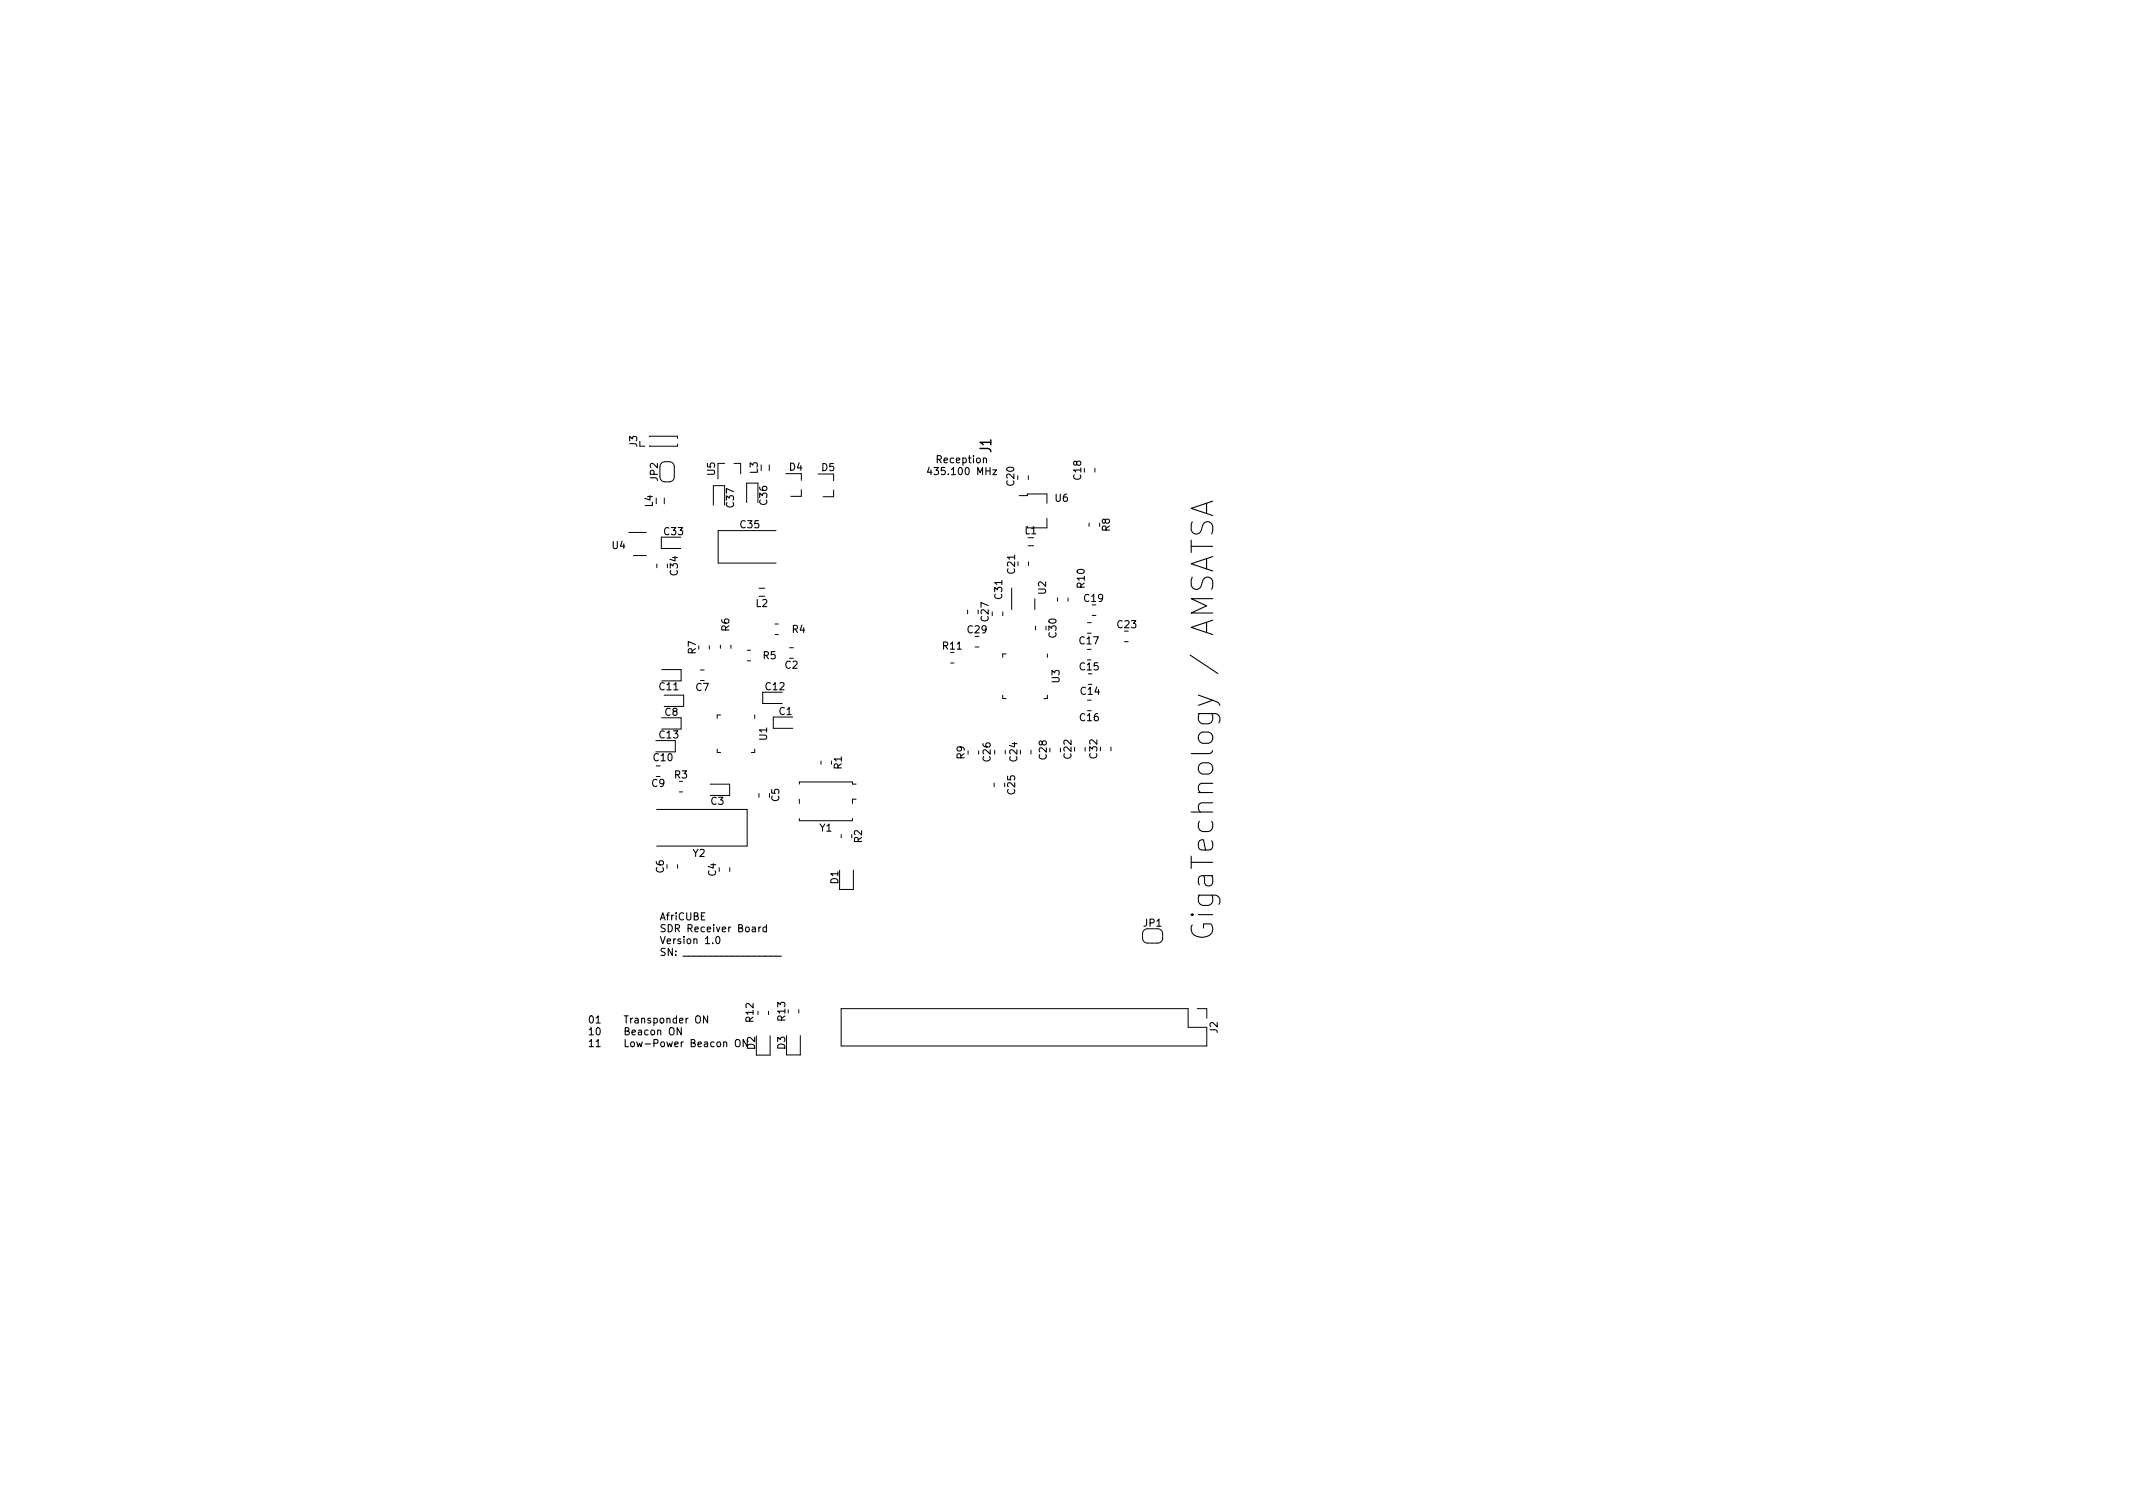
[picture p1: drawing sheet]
<svg xmlns="http://www.w3.org/2000/svg" width="297mm" height="210mm" viewBox="0 0 297 210" stroke-linecap="round" stroke-linejoin="round" font-family="sans-serif">
<defs><g id="words">
<text font-size="4.2" x="169" y="128.7" transform="rotate(-90 169 128.7)">GigaTechnology / AMSATSA</text>
<text font-size="2.1" x="138" y="63" transform="rotate(-90 138 63)">J1</text>
<g font-size="1.4">
<text x="88.7" y="62.2" transform="rotate(-90 88.7 62.2)">J3</text>
<text x="105.5" y="65.9" transform="rotate(-90 105.5 65.9)">L3</text>
<text x="109.9" y="65.5">D4</text>
<text x="114.4" y="65.6">D5</text>
<text x="130.6" y="64.5">Reception</text>
<text x="90.9" y="70.6" transform="rotate(-90 90.9 70.6)">L4</text>
<text x="91.6" y="66.9" transform="rotate(-90 91.6 66.9)">JP2</text>
<text x="99.6" y="66.2" transform="rotate(-90 99.6 66.2)">U5</text>
<text x="102.2" y="70.6" transform="rotate(-90 102.2 70.6)">C37</text>
<text x="106.8" y="70.3" transform="rotate(-90 106.8 70.3)">C36</text>
<text x="129.8" y="66.1">435.100 MHz</text>
<text x="141.2" y="67.6" transform="rotate(-90 141.2 67.6)">C20</text>
<text x="147" y="69.9">U6</text>
<text x="150.6" y="66.8" transform="rotate(-90 150.6 66.8)">C18</text>
<text x="85.3" y="76.4">U4</text>
<text x="92.5" y="74.5">C33</text>
<text x="103.1" y="73.5">C35</text>
<text x="142.7" y="74.4">L1</text>
<text x="154.6" y="74" transform="rotate(-90 154.6 74)">R8</text>
<text x="94.4" y="80.1" transform="rotate(-90 94.4 80.1)">C34</text>
<text x="139.6" y="83.4" transform="rotate(-90 139.6 83.4)">C31</text>
<text x="141.3" y="79.8" transform="rotate(-90 141.3 79.8)">C21</text>
<text x="145.7" y="82.7" transform="rotate(-90 145.7 82.7)">U2</text>
<text x="151" y="83.8">C19</text>
<text x="151" y="81.8" transform="rotate(-90 151 81.8)">R10</text>
<text x="101.6" y="87.9" transform="rotate(-90 101.6 87.9)">R6</text>
<text x="105.3" y="84.5">L2</text>
<text x="110.3" y="88.1">R4</text>
<text x="134.8" y="88.2">C29</text>
<text x="137.7" y="86.5" transform="rotate(-90 137.7 86.5)">C27</text>
<text x="147.1" y="88.7" transform="rotate(-90 147.1 88.7)">C30</text>
<text x="150.4" y="89.7">C17</text>
<text x="155.6" y="87.5">C23</text>
<text x="96.9" y="91" transform="rotate(-90 96.9 91)">R7</text>
<text x="106.3" y="91.8">R5</text>
<text x="109.3" y="93.1">C2</text>
<text x="131.3" y="90.4">R11</text>
<text x="147.5" y="95.1" transform="rotate(-90 147.5 95.1)">U3</text>
<text x="150.4" y="93.3">C15</text>
<text x="91.9" y="96.1">C11</text>
<text x="92.6" y="99.7">C8</text>
<text x="96.9" y="96.2">C7</text>
<text x="106.6" y="96.1">C12</text>
<text x="108.5" y="99.5">C1</text>
<text x="150.4" y="100.4">C16</text>
<text x="150.5" y="96.7">C14</text>
<text x="91.1" y="106">C10</text>
<text x="91.9" y="102.8">C13</text>
<text x="106.8" y="103.1" transform="rotate(-90 106.8 103.1)">U1</text>
<text x="117.2" y="107.1" transform="rotate(-90 117.2 107.1)">R1</text>
<text x="134.3" y="105.7" transform="rotate(-90 134.3 105.7)">R9</text>
<text x="137.9" y="106" transform="rotate(-90 137.9 106)">C26</text>
<text x="141.7" y="106" transform="rotate(-90 141.7 106)">C24</text>
<text x="145.8" y="105.7" transform="rotate(-90 145.8 105.7)">C28</text>
<text x="149.2" y="105.6" transform="rotate(-90 149.2 105.6)">C22</text>
<text x="152.8" y="105.6" transform="rotate(-90 152.8 105.6)">C32</text>
<text x="90.8" y="109.6">C9</text>
<text x="93.9" y="108.4">R3</text>
<text x="99" y="112.1">C3</text>
<text x="108.5" y="111.6" transform="rotate(-90 108.5 111.6)">C5</text>
<text x="141.4" y="110.6" transform="rotate(-90 141.4 110.6)">C25</text>
<text x="96.5" y="119.3">Y2</text>
<text x="114.2" y="115.8">Y1</text>
<text x="120" y="117.3" transform="rotate(-90 120 117.3)">R2</text>
<text x="92.4" y="121.5" transform="rotate(-90 92.4 121.5)">C6</text>
<text x="99.7" y="122" transform="rotate(-90 99.7 122)">C4</text>
<text x="116.7" y="123.1" transform="rotate(-90 116.7 123.1)">D1</text>
<text x="91.8" y="128.1">AfriCUBE</text>
<text x="91.8" y="129.8">SDR Receiver Board</text>
<text x="91.8" y="131.4">Version 1.0</text>
<text x="159.3" y="129">JP1</text>
<text x="91.8" y="133.1">SN: __________________</text>
<text x="81.8" y="142.5">01</text>
<text x="84.9" y="142.5">Transponder ON</text>
<text x="104.9" y="142.3" transform="rotate(-90 104.9 142.3)">R12</text>
<text x="109.4" y="142.1" transform="rotate(-90 109.4 142.1)">R13</text>
<text x="169.6" y="143.8" transform="rotate(-90 169.6 143.8)">J2</text>
<text x="81.8" y="144.1">10</text>
<text x="81.8" y="145.8">11</text>
<text x="84.9" y="144.1">Beacon ON</text>
<text x="84.9" y="145.8">Low-Power Beacon ON</text>
<text x="105.1" y="146.1" transform="rotate(-90 105.1 146.1)">D2</text>
<text x="109.3" y="146.1" transform="rotate(-90 109.3 146.1)">D3</text>
</g>
</g></defs>
<g fill="none" stroke="#000" stroke-width=".15">
<path d="M129.4 65l-.2 .8h.6M138.3 65.4h.5l-.5 .7h.5M168 70.1v1.4M168.9 69.8l-3 1 3 1M99.8 130.5l.1-.1a.53 .53 0 0 1 .4 .5 .53 .53 0 0 1-.4 .5l-.1-.1-.1-.3zM106 129.1l-.3 .2M106.7 129.1h-.3l-.2 .2 .1 .4h.4M106.7 128.7v1M166 128.8a1.15 1.15 0 0 0 .1 1.2 1.15 1.15 0 0 0 1.1 .5 1.27 1.27 0 0 0 1.3-.3 1.27 1.27 0 0 0 .2-1.4l-.1-.2h-1v.6M83 142.4h.6M83 145.7h.6M93.3 143.2l.1-.1a.34 .34 0 0 1 .5 .3v.4a.33 .33 0 0 1-.4 .3 .33 .33 0 0 1-.3-.3z"/>
<path d="M94.9 143.1v1l-.6-1v1M96.9 141.6l.2-.2a.34 .34 0 0 1 .4 .4v.3a.33 .33 0 0 1-.3 .4 .33 .33 0 0 1-.3-.4zM98.5 141.4v1l-.5-1v1M100.8 145.2l.1-.1h.3v.6M100.8 145.1v.6M102.4 144.9l.2-.2a.34 .34 0 0 1 .5 .4v.3a.33 .33 0 0 1-.4 .4 .33 .33 0 0 1-.3-.4zM104.1 144.7v1l-.6-1v1"/>
</g>
<g fill="none" stroke="#000" stroke-width=".14">
<path d="M87.6 74.1h2.4M88.2 77.4h1.8M89.1 62.1h.7M90.5 60.8v-.1h3.8v.3M91.4 69.3v.8M91.5 78.5v.6M91.9 65a.7 .7 0 0 1 .7-.7h.6a.7 .7 0 0 1 .7 .7v1.4a.7 .7 0 0 1-.7 .7h-.6a.7 .7 0 0 1-.7-.7M92.5 69.3v.8M94.3 61.8v.3h-3.8v-.1M94.8 74.8h-2.7v1.6h2.7M99.3 70.3v-2.7h1.6v2.7M100.9 64.5h-.9v2.2"/>
<path d="M102.2 64.5h.9v1.5M104 70v-2.7h1.5v2.7M107.1 64.7v.8M108.1 73.9h-8.1v4.5h8.1M109.4 66h2.2v.9M111.6 68.2v.9h-1.5M113.9 66h2.2v.9M116.1 68.2v1h-1.5M141.9 69h1.2v-.2h2.7v1.3M143.2 76h.8M143.2 74.9h.8M143.2 66.2v.6"/>
<path d="M143.2 78.2v.6M145.8 72.2v1.3h-2.7M151.7 72.8v.5M152.5 65.2v.5M92.1 99.9h2.8v1.6h-2.8M92.1 93.2h2.8v1.6h-2.8M92.5 96.8h2.7v1.6h-2.7M97.5 93.3h.6M98.8 89.9v.5M100.3 89.8v.5M100.4 99.6h-.5v.4M101.8 89.8v.5"/>
<path d="M104.1 92h.4M104.1 90.5h.4M105.1 99.6v.4M105.7 81.9h.8M105.7 83h.8M107.9 88.4h.5M107.9 86.9h.5M108.9 96.4h-2.7v1.6h2.7M110 90.2h.5M110.4 99.8h-2.7v1.6h2.7M132.4 92.3h.4M134.7 84.9v.6"/>
<path d="M135.8 90.1h.5M138.2 85.2v.5M139.6 96.8v.5h.5M139.6 85.2v.5M140.1 91.1h-.5v.4M140.9 81.9v3M144.1 83.4v1.5M144.2 87.2v.5M145.9 91.1v.4M145.9 96.8v.5h-.5M147.3 83.3v.4M148.7 83.3v.4"/>
<path d="M151.4 90.4h.5M151.4 86.7h.6M151.4 88.2h.6M151.4 97.5h.6M152.1 85.7h.5M156.6 89.4h.5M91.3 103.1h2.7v1.6h-2.7M91.4 106.7h.5M91.4 112.7h12.7v5.1h-12.7M94.6 110.3h.5M98.9 109.2h2.7v1.6h-2.7M99.9 104.3v.5h.5"/>
<path d="M105.1 104.3v.5h-.5M105.7 110.5v.5M111.3 109.2v-.3h7.4v.3h.5M111.3 111.3v.6M111.3 114v.3h7.4v-.3M114.3 106v.4M117.1 116.2v.5M119.2 111.3h-.5v.6M136.3 104.6v.4M138.4 109v.5M138.5 104.5v.5M140 104.5v.5"/>
<path d="M143.6 104.5v.5M147.7 104.2v.5M151.1 104.1v.5M154.7 104v.5M94.4 120.4v.5M101.6 120.8v.5M116.9 121.2v2.7h1.9v-2.7M159.8 129.3a.7 .7 0 0 0-.7 .7v.6a.7 .7 0 0 0 .7 .7h1.4a.7 .7 0 0 0 .7-.7v-.6a.7 .7 0 0 0-.7-.7M105.3 144.2v2.7h1.9v-2.7M105.6 140.8v.5M107 140.8v.5M109.5 144.2v2.7h2v-2.7"/>
<path d="M111.2 140.6v.5M117.1 140.4h48.4v2.6h2.6v2.6h-51zM166.7 140.4h1.4v1.4"/>
</g>
<use href="#words"/>
</svg>
